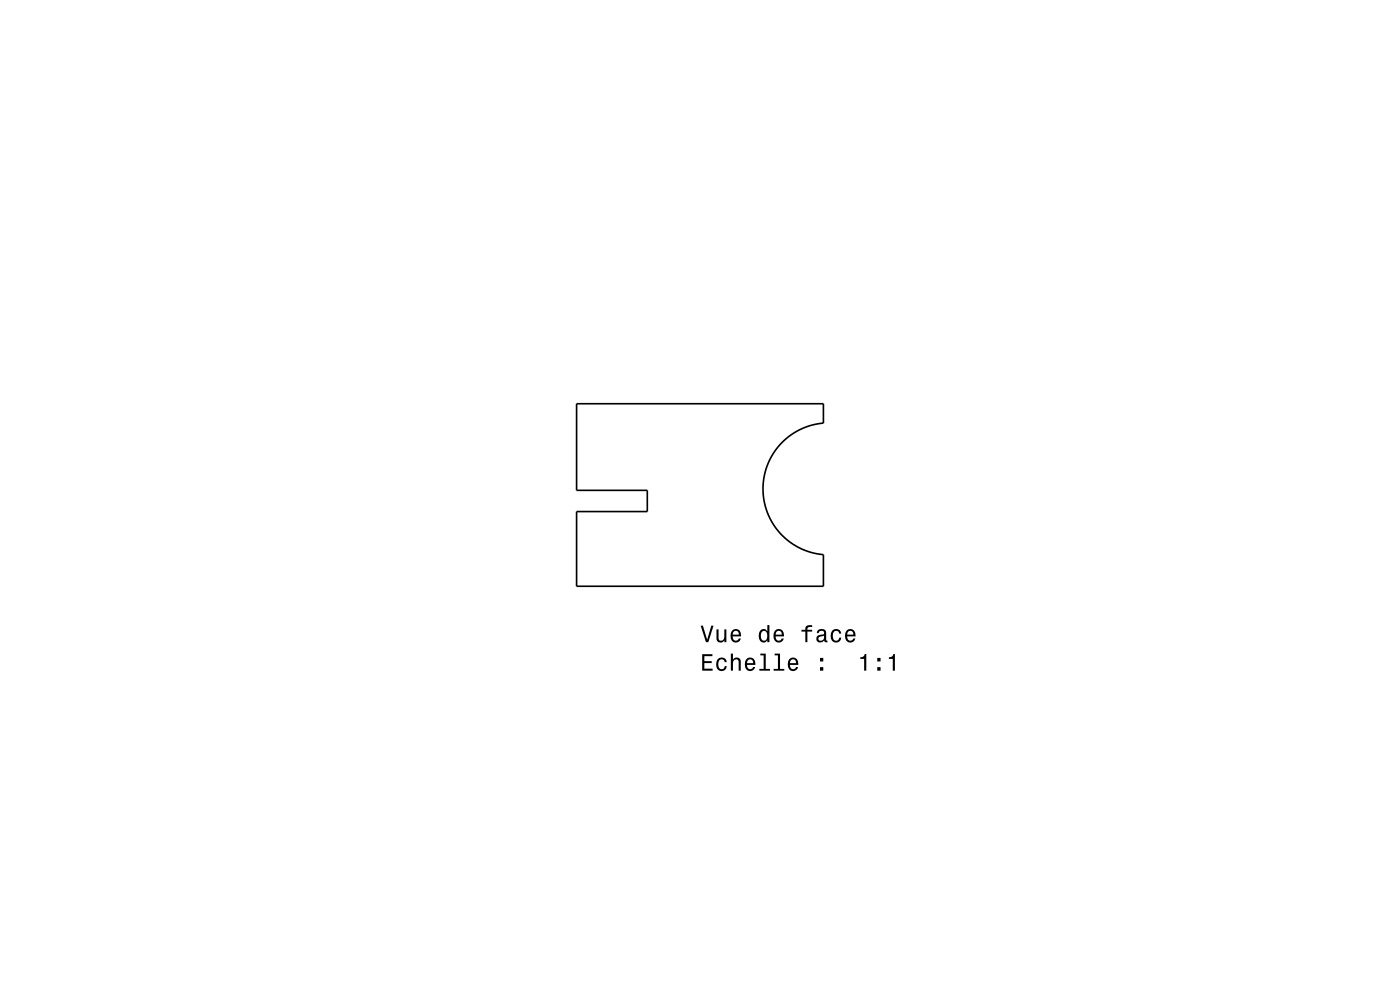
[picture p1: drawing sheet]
<svg xmlns="http://www.w3.org/2000/svg" width="297mm" height="210mm" viewBox="0 0 297 210" stroke-linecap="round" stroke-linejoin="round" font-family="sans-serif">
<path d="M122.3 85.6h52.4v4.2l-2.7 .5-2.8 1.1-2.6 1.8-2.1 2.3-1.1 1.9-.9 2.1-.5 2.2-.1 1.9 .2 2.5 .7 2.7 1.3 2.4 1.5 2 1.8 1.7 2.4 1.4 2.6 1 2.3 .4v6.7h-52.4v-15.9h15v-4.5h-15z" fill="none" stroke="#000" stroke-width=".35"/>
<g fill="#000">
<path d="M148.6 132.7l1.2 3.5h.5l1.1-3.5h-.5l-.9 3-.9-3zM152 133.5v1.8a.89 .89 0 0 0 .6 1 .89 .89 0 0 0 1.1-.5v.4h.4v-2.7h-.4v1.6a.65 .65 0 0 1-.4 .7 .65 .65 0 0 1-.8-.3l-.1-2zM155.3 133.8a1.54 1.54 0 0 0 .8 2.5 1.06 1.06 0 0 0 1.1-.9h-.5l-.2 .4-.4 .1a.76 .76 0 0 1-.7-.9h1.8a1.16 1.16 0 0 0-.5-1.4 1.16 1.16 0 0 0-1.4 .2zM155.6 134a.66 .66 0 0 1 .8-.1 .66 .66 0 0 1 .3 .7h-1.3zM161.2 133.8a1.57 1.57 0 0 0 .8 2.5l.5-.1 .3-.4v.4h.4v-3.6h-.4v1.3a.89 .89 0 0 0-1.6-.1zM161.6 134.1a.62 .62 0 0 1 .7-.3 .62 .62 0 0 1 .4 .6 1.12 1.12 0 0 1-.6 1.5 1.19 1.19 0 0 1-.5-1.8zM164.4 133.8a1.54 1.54 0 0 0 .8 2.5 1.05 1.05 0 0 0 1.1-.9h-.5l-.2 .4-.4 .1a.76 .76 0 0 1-.7-.9h1.8a1.16 1.16 0 0 0-.5-1.4 1.16 1.16 0 0 0-1.4 .2zM164.7 134a.66 .66 0 0 1 .8-.1 .66 .66 0 0 1 .4 .7h-1.4zM170 133.6v.4h.8v2.2h.5v-2.2h1v-.4h-1v-.4l.3-.2h.7v-.4a1.04 1.04 0 0 0-1.5 .8v.2zM173.5 133.6l-.2 .7h.4a.55 .55 0 0 1 .7-.5 .55 .55 0 0 1 .3 .7l-.2 .1a1 1 0 0 0-1 .2 1 1 0 0 0-.3 1 .94 .94 0 0 0 1.7 .1l.1 .3h.5v-.3l-.2-.1v-1.6a1.02 1.02 0 0 0-.7-.8 1.02 1.02 0 0 0-1.1 .2zM173.7 135.2l1.1-.4a.77 .77 0 0 1-.2 .9 .77 .77 0 0 1-.9 .1l-.1-.3zM176.5 133.8a1.52 1.52 0 0 0 .9 2.5 1.05 1.05 0 0 0 1.1-1h-.5a.67 .67 0 0 1-.6 .6 .67 .67 0 0 1-.7-.6 1.12 1.12 0 0 1 .7-1.5 .59 .59 0 0 1 .6 .6h.5a1.09 1.09 0 0 0-.8-1 1.09 1.09 0 0 0-1.2 .4zM179.6 133.8a1.54 1.54 0 0 0 .8 2.5 1.05 1.05 0 0 0 1.1-.9h-.5l-.2 .4-.4 .1a.76 .76 0 0 1-.7-.9h1.8a1.16 1.16 0 0 0-.5-1.4 1.16 1.16 0 0 0-1.4 .2zM179.9 134a.66 .66 0 0 1 .8-.1 .66 .66 0 0 1 .3 .7h-1.3z" fill-rule="evenodd"/>
<path d="M149 138.8v3.5h2.2v-.5h-1.8v-1.1h1.6v-.5h-1.6v-1h1.7v-.4zM152.2 139.8a1.53 1.53 0 0 0 .9 2.6 1.06 1.06 0 0 0 1.1-1.1h-.4a.67 .67 0 0 1-.7 .7 .67 .67 0 0 1-.7-.6 1.12 1.12 0 0 1 .7-1.5 .59 .59 0 0 1 .6 .6h.5a1.09 1.09 0 0 0-.8-1 1.09 1.09 0 0 0-1.2 .3zM155 138.6v3.7h.5v-1.6a.63 .63 0 0 1 .4-.8 .63 .63 0 0 1 .8 .4v2h.4v-1.8a.88 .88 0 0 0-.6-1 .88 .88 0 0 0-1 .5v-1.4zM158.3 139.8a1.55 1.55 0 0 0 .8 2.6 1.07 1.07 0 0 0 1.1-.9h-.4l-.3 .3-.3 .2a.76 .76 0 0 1-.7-1h1.7a1.17 1.17 0 0 0-.4-1.3 1.17 1.17 0 0 0-1.5 .1zM158.7 140.1a.66 .66 0 0 1 .8-.2 .66 .66 0 0 1 .3 .8h-1.3zM161.3 138.6v.4h.7v2.9h-.9v.4h2.3v-.4h-1v-3.3zM164.3 138.6v.4h.7v2.9h-.9v.4h2.3v-.4h-.9v-3.3zM167.4 139.8a1.55 1.55 0 0 0 .8 2.6 1.07 1.07 0 0 0 1.1-.9h-.4l-.3 .3-.3 .2a.76 .76 0 0 1-.7-1h1.8a1.17 1.17 0 0 0-.5-1.3 1.17 1.17 0 0 0-1.5 .1zM167.8 140.1a.66 .66 0 0 1 .8-.2 .66 .66 0 0 1 .3 .8h-1.3zM174 141.5v.8h.7v-.8zM174 139.6v.7h.7v-.7z" fill-rule="evenodd"/>
<path d="M182.5 139.4v.4h.8v2.5h.5v-3.6h-.4a.78 .78 0 0 1-.9 .7zM186.1 141.5v.8h.7v-.8zM186.1 139.6v.7h.7v-.7zM188.6 139.4v.4h.8v2.5h.5v-3.6h-.4a.77 .77 0 0 1-.9 .7z" fill-rule="evenodd"/>
</g>
</svg>
